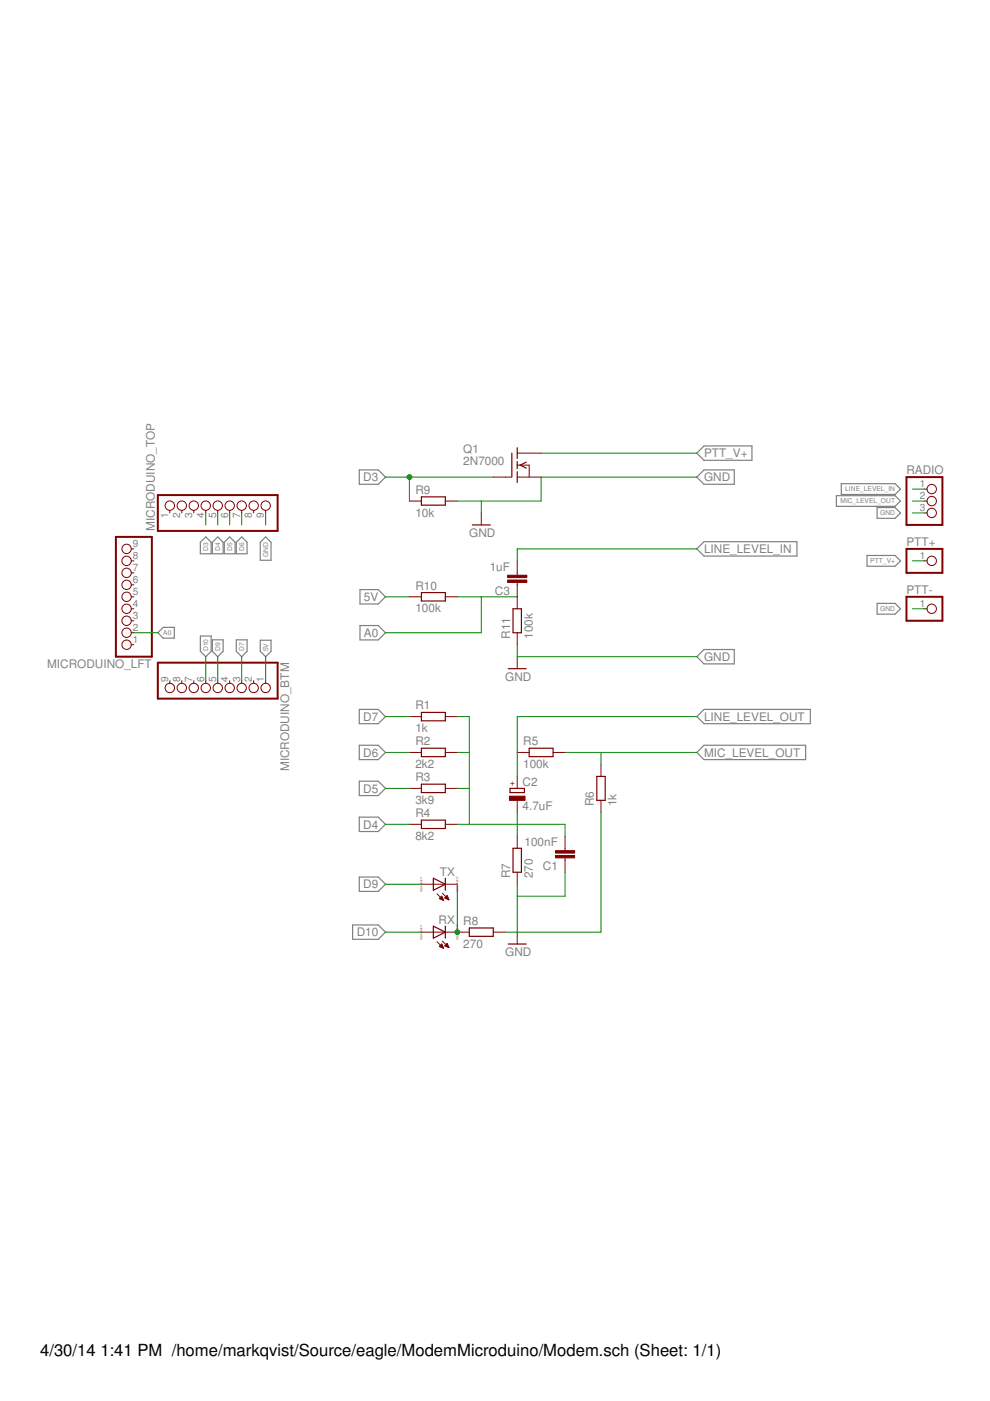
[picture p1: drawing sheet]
<svg xmlns="http://www.w3.org/2000/svg" width="210mm" height="297mm" viewBox="0 0 210 297" stroke-linecap="round" stroke-linejoin="round" font-family="sans-serif">
<defs><g id="words">
<g font-size="3.5">
<text x="8.5" y="287.5">4/30/14</text>
<text x="21.3" y="287.5">1:41 PM /home/markqvist/Source/eagle/ModemMicroduino/Modem.sch (Sheet: 1/1)</text>
</g>
<g font-size="2.5" fill="#808080">
<text x="98.2" y="98.6">2N7000</text>
<text x="98.2" y="96.1">Q1</text>
<text x="149.3" y="97">PTT_V+</text>
<text x="192.2" y="100.5">RADIO</text>
<text x="77" y="102">D3</text>
<text x="88.1" y="104.7">R9</text>
<text x="149.3" y="102">GND</text>
<text x="32.8" y="112.6" transform="rotate(-90 32.8 112.6)">MICRODUINO_TOP</text>
<text x="88.1" y="109.5">10k</text>
<text x="99.5" y="113.8">GND</text>
<text x="149.3" y="117.3">LINE_LEVEL_IN</text>
<text x="192.2" y="115.7">PTT+</text>
<text x="88.1" y="125">R10</text>
<text x="103.8" y="121.1">1uF</text>
<text x="192.2" y="125.9">PTT-</text>
<text x="77.1" y="127.4">5V</text>
<text x="88.1" y="129.8">100k</text>
<text x="104.9" y="126.2">C3</text>
<text x="77.1" y="135">A0</text>
<text x="108.2" y="135.4" transform="rotate(-90 108.2 135.4)">R11</text>
<text x="113" y="135.4" transform="rotate(-90 113 135.4)">100k</text>
<text x="10" y="141.6">MICRODUINO_LFT</text>
<text x="149.3" y="140.1">GND</text>
<text x="107.1" y="144.3">GND</text>
<text x="77" y="152.8">D7</text>
<text x="88.1" y="155.2">1k</text>
<text x="88.1" y="150.4">R1</text>
<text x="149.3" y="152.8">LINE_LEVEL_OUT</text>
<text x="77" y="160.4">D6</text>
<text x="88.1" y="158">R2</text>
<text x="110.9" y="158">R5</text>
<text x="149.3" y="160.4">MIC_LEVEL_OUT</text>
<text x="61.3" y="163.5" transform="rotate(-90 61.3 163.5)">MICRODUINO_BTM</text>
<text x="88.1" y="162.8">2k2</text>
<text x="88.1" y="165.7">R3</text>
<text x="110.8" y="166.7">C2</text>
<text x="110.9" y="162.8">100k</text>
<text x="77" y="168">D5</text>
<text x="88.1" y="170.5">3k9</text>
<text x="88.1" y="173.3">R4</text>
<text x="110.8" y="171.8">4.7uF</text>
<text x="125.9" y="171" transform="rotate(-90 125.9 171)">R6</text>
<text x="130.7" y="171" transform="rotate(-90 130.7 171)">1k</text>
<text x="77" y="175.7">D4</text>
<text x="88.1" y="178.1">8k2</text>
<text x="111.2" y="179.5">100nF</text>
<text x="93.3" y="185.7">TX</text>
<text x="115.1" y="184.5">C1</text>
<text x="77" y="188.4">D9</text>
<text x="108.2" y="186.2" transform="rotate(-90 108.2 186.2)">R7</text>
<text x="113" y="186.2" transform="rotate(-90 113 186.2)">270</text>
<text x="93" y="195.8">RX</text>
<text x="98.2" y="196.1">R8</text>
<text x="75.6" y="198.5">D10</text>
<text x="98.2" y="200.9">270</text>
<text x="107.1" y="202.7">GND</text>
</g>
<g font-size="2.1" fill="#808080">
<text x="195" y="103.3">1</text>
<text x="195" y="105.9">2</text>
<text x="35.7" y="109.7" transform="rotate(-90 35.7 109.7)">1</text>
<text x="38.2" y="109.7" transform="rotate(-90 38.2 109.7)">2</text>
<text x="40.7" y="109.7" transform="rotate(-90 40.7 109.7)">3</text>
<text x="43.3" y="109.7" transform="rotate(-90 43.3 109.7)">4</text>
<text x="45.8" y="109.7" transform="rotate(-90 45.8 109.7)">5</text>
<text x="48.3" y="109.7" transform="rotate(-90 48.3 109.7)">6</text>
<text x="50.9" y="109.7" transform="rotate(-90 50.9 109.7)">7</text>
<text x="53.4" y="109.7" transform="rotate(-90 53.4 109.7)">8</text>
<text x="56" y="109.7" transform="rotate(-90 56 109.7)">9</text>
<text x="195" y="108.4">3</text>
<text x="28.2" y="118.6">8</text>
<text x="28.2" y="116">9</text>
<text x="195" y="118.6">1</text>
<text x="28.2" y="123.6">6</text>
<text x="28.2" y="121.1">7</text>
<text x="28.2" y="131.3">3</text>
<text x="28.2" y="128.7">4</text>
<text x="28.2" y="126.2">5</text>
<text x="195" y="128.7">1</text>
<text x="28.2" y="136.3">1</text>
<text x="28.2" y="133.8">2</text>
<text x="35.7" y="144.5" transform="rotate(-90 35.7 144.5)">9</text>
<text x="38.2" y="144.5" transform="rotate(-90 38.2 144.5)">8</text>
<text x="40.7" y="144.5" transform="rotate(-90 40.7 144.5)">7</text>
<text x="43.3" y="144.5" transform="rotate(-90 43.3 144.5)">6</text>
<text x="45.8" y="144.5" transform="rotate(-90 45.8 144.5)">5</text>
<text x="48.3" y="144.5" transform="rotate(-90 48.3 144.5)">4</text>
<text x="50.9" y="144.5" transform="rotate(-90 50.9 144.5)">3</text>
<text x="53.4" y="144.5" transform="rotate(-90 53.4 144.5)">2</text>
<text x="56" y="144.5" transform="rotate(-90 56 144.5)">1</text>
</g>
<text font-size="1.8" fill="#800000" x="109.1" y="166.8" transform="rotate(-90 109.1 166.8)">+</text>
<g font-size="1.4" fill="#808080">
<text x="178.2" y="106.7">MIC_LEVEL_OUT</text>
<text x="179.2" y="104.2">LINE_LEVEL_IN</text>
<text x="186.6" y="109.3">GND</text>
<text x="44.1" y="116.8" transform="rotate(-90 44.1 116.8)">D3</text>
<text x="46.7" y="116.8" transform="rotate(-90 46.7 116.8)">D4</text>
<text x="49.2" y="116.8" transform="rotate(-90 49.2 116.8)">D5</text>
<text x="51.8" y="116.8" transform="rotate(-90 51.8 116.8)">D6</text>
<text x="56.8" y="118.1" transform="rotate(-90 56.8 118.1)">GND</text>
<text x="184.5" y="119.4">PTT_V+</text>
<text x="186.6" y="129.6">GND</text>
<text x="34.6" y="134.7">A0</text>
<text x="44.1" y="138.1" transform="rotate(-90 44.1 138.1)">D10</text>
<text x="46.7" y="138.1" transform="rotate(-90 46.7 138.1)">D9</text>
<text x="51.8" y="138.1" transform="rotate(-90 51.8 138.1)">D7</text>
<text x="56.8" y="138.1" transform="rotate(-90 56.8 138.1)">5V</text>
</g>
<g font-size=".6" fill="#800080">
<text x="89.5" y="189.1" transform="rotate(-90 89.5 189.1)">SpiceOrder 1</text>
<text x="97.1" y="189.1" transform="rotate(-90 97.1 189.1)">SpiceOrder 2</text>
<text x="89.5" y="199.3" transform="rotate(-90 89.5 199.3)">SpiceOrder 1</text>
<text x="97.1" y="199.3" transform="rotate(-90 97.1 199.3)">SpiceOrder 2</text>
</g>
</g></defs>
<g fill="none" stroke="#808080" stroke-width=".25">
<path d="M76.2 99.6h4l1.5 1.6-1.5 1.5h-4zM147.7 96.1l1.6-1.5h10.1v3h-10.1zM42.5 115l1.1-1.2 1.2 1.2v2.4h-2.3zM45 115l1.2-1.2 1.1 1.2v2.4h-2.3zM47.6 115l1.1-1.2 1.1 1.2v2.4h-2.2zM51.2 113.8l1.2 1.2v2.4h-2.3v-2.4zM56.3 113.8l1.2 1.2v3.8h-2.3v-3.8zM147.7 101.2l1.6-1.6h6.4v3.1h-6.4zM147.7 116.4l1.6-1.5h19.7v3h-19.7zM177.3 105.1h12.5l1.1 1.1-1.1 1.2h-12.5zM178.4 102.6h11.4l1.1 1.1-1.1 1.1h-11.4zM183.8 117.8h6l1.1 1.1-1.1 1.2h-6z"/>
<path d="M186 107.6h3.8l1.1 1.2-1.1 1.1h-3.8zM33.5 134.2l1.1-1.2h2.4v2.3h-2.4zM42.5 134.9h2.3v3.2l-1.2 1.1-1.1-1.1zM45 135.7h2.3v2.4l-1.1 1.1-1.2-1.1zM50.1 135.7h2.3v2.4l-1.2 1.1-1.1-1.1zM55.2 135.7h2.3v2.4l-1.2 1.1-1.1-1.1zM76.3 132.6h3.9l1.5 1.6-1.5 1.5h-3.9zM76.3 125h3.9l1.5 1.5-1.5 1.6h-3.9zM147.7 139.2l1.6-1.5h6.4v3.1h-6.4zM186 127.9h3.8l1.1 1.2-1.1 1.1h-3.8zM76.2 150.4h4l1.5 1.5-1.5 1.5h-4zM76.2 158h4l1.5 1.5-1.5 1.6h-4z"/>
<path d="M147.7 151.9l1.6-1.5h22.5v3h-22.5zM147.7 159.5l1.6-1.5h21.5v3.1h-21.5zM76.2 165.6h4l1.5 1.6-1.5 1.5h-4zM76.2 173.2h4l1.5 1.6-1.5 1.5h-4zM74.8 196.1h5.4l1.5 1.5-1.5 1.6h-5.4zM76.2 185.9h4l1.5 1.6-1.5 1.5h-4z"/>
</g>
<g fill="none" stroke="#800000" stroke-width=".25">
<path d="M108.5 96.1v5.1M109.7 94.9v2.3M109.7 97.9v1.5M111.6 98l-1.3 .6 1.3 .7M89.3 105.3h5.1v1.8h-5.1zM100.1 111.3h3.8M109.7 100v2.3M89.3 125.6h5.1v1.8h-5.1zM108.8 129.1h1.8v5.1h-1.8zM89.3 151h5.1v1.8h-5.1zM89.3 158.6h5.1v1.8h-5.1zM107.8 141.8h3.8"/>
<path d="M112.2 158.6h5.1v1.8h-5.1zM89.3 166.3h5.1v1.7h-5.1zM89.3 173.9h5.1v1.8h-5.1zM108.1 167.2h3.1v.8h-3.1zM108.8 179.9h1.8v5h-1.8zM126.5 164.6h1.8v5.1h-1.8zM91.9 196.4l2.5 1.2-2.5 1.3zM91.9 186.2l2.5 1.3-2.5 1.2zM94.4 186.2v2.5M94.4 196.4v2.5M99.5 196.7h5.1v1.8h-5.1zM107.8 200.2h3.8"/>
</g>
<g fill="none" stroke="#800000" stroke-width=".21">
<path d="M109.7 98.6h2.5v2.6M109.7 96.1h5M27.8 118.9h.6M27.8 116.4h.6M36 108.2v.6M38.5 108.2v.6M41.1 108.2v.6M43.6 108.2v.6M46.2 108.2v.6M48.7 108.2v.6M51.2 108.2v.6M53.8 108.2v.6"/>
<path d="M56.3 108.2v.6M86.8 106.2h2.5M94.4 106.2h2.6M102 108.8v2.5M104.6 101.2h3.8M109.7 118.9v3.1M109.7 101.2h5M196 106.2h.6M196 118.9h.6M196 103.7h.6M196 108.8h.6M27.8 126.5h.6"/>
<path d="M27.8 136.7h.6M27.8 134.2h.6M27.8 131.6h.6M27.8 129.1h.6M27.8 124h.6M27.8 121.5h.6M86.8 126.5h2.5M94.4 126.5h2.6M109.7 123.5v5.6M109.7 134.2v2.5M109.7 139.2v2.6M196 129.1h.6"/>
<path d="M36 144.3v.6M38.5 144.3v.6M41.1 144.3v.6M43.6 144.3v.6M46.2 144.3v.6M48.7 144.3v.6M51.2 144.3v.6M53.8 144.3v.6M56.3 144.3v.6M86.8 151.9h2.5M86.8 159.5h2.5M94.4 151.9h2.6"/>
<path d="M94.4 159.5h2.6M109.7 159.5h2.5M117.3 159.5h2.5M86.8 167.2h2.5M86.8 174.8h2.5M94.4 167.2h2.6M94.4 174.8h2.6M109.7 164.6v2.6M109.7 169.7v2.5M109.7 177.3v2.6M119.8 177.3v3.1M127.4 162.1v2.5"/>
<path d="M127.4 169.7v2.5M89.3 197.6h10.2M89.3 187.5h7.7M92.6 199.7l1.4 1.3M92.6 189.5l1.4 1.4M93.2 190.5l.5-.5 .3 .9zM93.2 190.5h.7M93.3 190.6h.6M93.3 190.3h.5M93.5 190.2h.2M93.6 190.7h.4M93.6 190.1h.1"/>
<path d="M93.8 199.5l1.4 1.4M93.8 189.4l1.4 1.4M93.9 190.8h.1M94.3 190.4l.5-.5 .4 .9zM94.3 190.3h.7M94.4 190.5h.6M94.5 190.2h.4M94.6 190.1h.3M94.7 190h.1M94.7 190.6h.4M95 190.7h.1M104.6 197.6h2.5"/>
<path d="M109.7 184.9v2.6M109.7 197.6v2.6M119.8 181.9v3M93.2 200.7l.5-.5 .3 .8zM93.2 200.7h.7M93.2 200.6h.6M93.4 200.5h.4M93.5 200.3h.2M93.5 200.8h.4M93.6 200.2h.1M93.8 200.9h.2M94.3 200.5l.5-.5 .4 .9z"/>
<path d="M94.4 200.6h.6M94.4 200.5h.6M94.5 200.3h.4M94.6 200.2h.3M94.7 200.7h.4M94.7 200.1h.1M95 200.8h.1"/>
<circle cx="26.8" cy="116.4" r=".99"/>
<circle cx="26.8" cy="118.9" r=".99"/>
<circle cx="36" cy="107.2" r=".99"/>
<circle cx="38.5" cy="107.2" r=".99"/>
<circle cx="41.1" cy="107.2" r=".99"/>
<circle cx="43.6" cy="107.2" r=".99"/>
<circle cx="46.2" cy="107.2" r=".99"/>
<circle cx="48.7" cy="107.2" r=".99"/>
<circle cx="51.2" cy="107.2" r=".99"/>
<circle cx="53.8" cy="107.2" r=".99"/>
<circle cx="56.3" cy="107.2" r=".99"/>
<circle cx="197.5" cy="108.8" r=".99"/>
<circle cx="197.5" cy="118.9" r=".99"/>
<circle cx="197.5" cy="103.7" r=".99"/>
<circle cx="197.5" cy="106.2" r=".99"/>
<circle cx="26.8" cy="131.6" r=".99"/>
<circle cx="26.8" cy="136.7" r=".99"/>
<circle cx="26.8" cy="124" r=".99"/>
<circle cx="26.8" cy="129.1" r=".99"/>
<circle cx="26.8" cy="126.5" r=".99"/>
<circle cx="26.8" cy="121.5" r=".99"/>
<circle cx="26.8" cy="134.2" r=".99"/>
<circle cx="197.5" cy="129.1" r=".99"/>
<circle cx="36" cy="145.9" r=".99"/>
<circle cx="38.5" cy="145.9" r=".99"/>
<circle cx="41.1" cy="145.9" r=".99"/>
<circle cx="43.6" cy="145.9" r=".99"/>
<circle cx="46.2" cy="145.9" r=".99"/>
<circle cx="48.7" cy="145.9" r=".99"/>
<circle cx="51.2" cy="145.9" r=".99"/>
<circle cx="53.8" cy="145.9" r=".99"/>
<circle cx="56.3" cy="145.9" r=".99"/>
</g>
<g fill="#800000" stroke="#800000" stroke-width=".21">
<path d="M117.8 181.4h4v.5h-4z"/>
<path d="M117.8 180.4h4v.5h-4z"/>
<path d="M108 168.8h3.3v.9h-3.3z"/>
<path d="M107.6 123h4.1v.5h-4.1z"/>
<path d="M107.6 122h4.1v.5h-4.1z"/>
</g>
<path d="M24.6 113.8h7.6v25.4h-7.6zM33.5 105h25.4v7.6h-25.4zM192.2 101.2h7.6v10.1h-7.6zM192.2 116.4h7.6v5.1h-7.6zM192.2 126.5h7.6v5.1h-7.6zM33.5 140.5h25.4v7.6h-25.4z" fill="none" stroke="#800000" stroke-width=".42"/>
<g fill="none" stroke="#008000" stroke-width=".21">
<path d="M114.7 96.1h33M43.6 108.8v2.5M46.2 108.8v2.5M48.7 108.8v2.5M51.2 108.8v2.5M56.3 108.8v2.5M81.7 101.2h22.9M86.8 101.2v5M102 106.2v2.6M147.7 116.4h-38v2.5M147.7 101.2h-33v5h-17.7M193.5 106.2h2.5"/>
<path d="M193.5 108.8h2.5M193.5 103.7h2.5M193.5 118.9h2.5M28.4 134.2h5.1M43.6 139.2v5.1M46.2 139.2v5.1M51.2 139.2v5.1M56.3 139.2v5.1M81.7 126.5h5.1M97 126.5h12.7M102 126.5v7.7h-20.3M109.7 136.7v2.5h38"/>
<path d="M193.5 129.1h2.5M81.7 151.9h5.1M81.7 159.5h5.1M97 151.9h2.5v22.9M97 159.5h2.5M119.8 159.5h27.9M127.4 159.5v2.6M147.7 151.9h-38v12.7M81.7 167.2h5.1M81.7 174.8h5.1M97 167.2h2.5M97 174.8h22.8v2.5"/>
<path d="M109.7 172.2v5.1M127.4 172.2v25.4h-20.3M81.7 197.6h7.6M81.7 187.5h7.6M97 187.5v10.1M109.7 187.5v10.1M119.8 184.9v5.1h-10.1"/>
</g>
<g fill="#008000" stroke="#008000" stroke-width=".21">
<circle cx="97" cy="197.6" r=".51"/>
<circle cx="86.8" cy="101.2" r=".51"/>
</g>
<use href="#words"/>
</svg>
